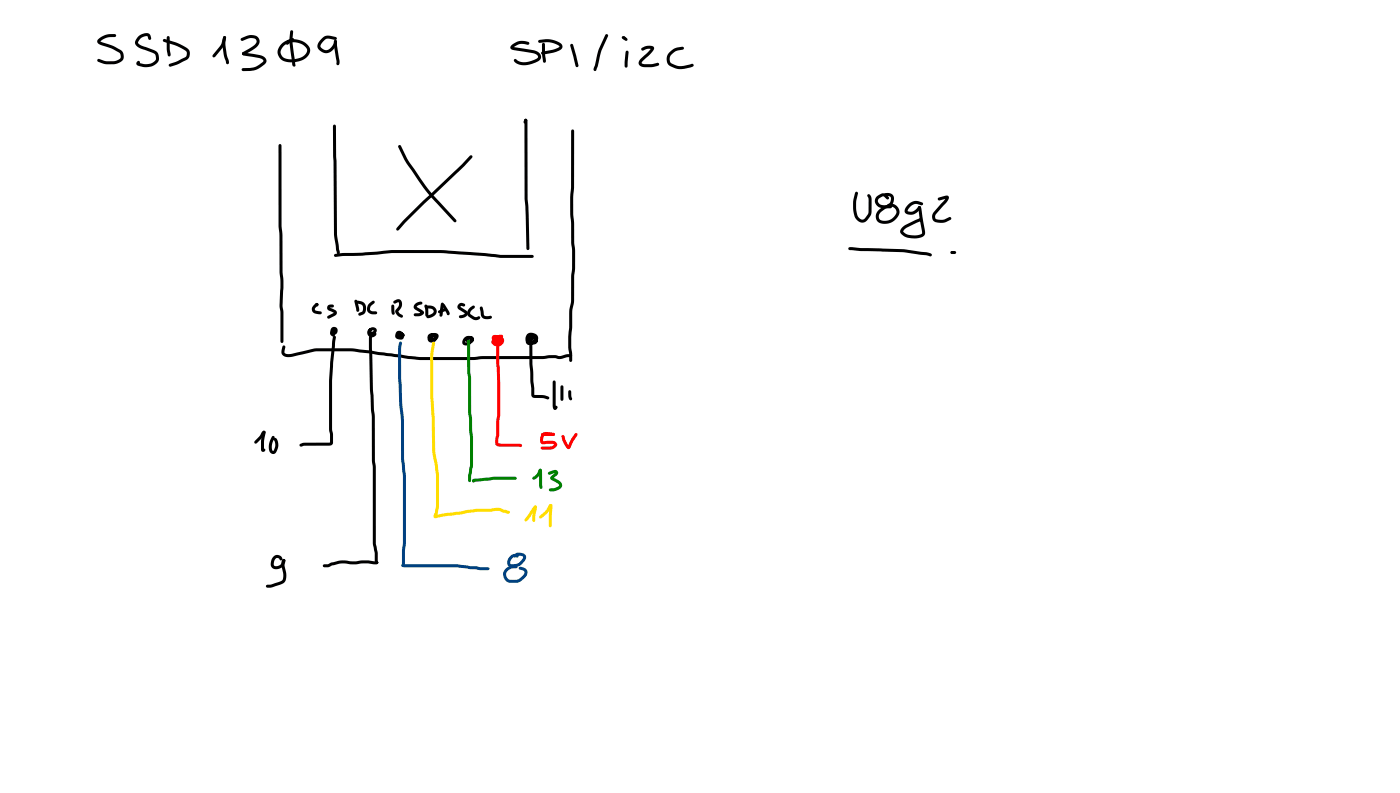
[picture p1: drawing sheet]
<svg xmlns="http://www.w3.org/2000/svg" width="337mm" height="190mm" viewBox="0 0 337 190" stroke-linecap="round" stroke-linejoin="round" font-family="sans-serif">
<g fill="#000">
<path d="M23.6 9.5l.9-.7 1-.5 .9-.1 1.4 .1v.5l-2.1 .2-1.6 .9 .5 .3a13.2 13.2 0 0 1 4.6 2 1.82 1.82 0 0 1 .5 1.9 1.82 1.82 0 0 1-1.6 1.2l-2.9 .1-1.6-.6-.2-.3 .3-.4 2 .6h1.7l1-.3a.9 .9 0 0 0 .6-1.3l-.4-.5a15.9 15.9 0 0 0-4.7-2l-.5-.5zM33.3 8.7a2.15 2.15 0 0 1 2.8-.4l.3 .9-.2 .3h-.4l-.3-.8a1.87 1.87 0 0 0-2.3 1.7l.9 .6 2.9 1a2.08 2.08 0 0 1 1.2 2.3 2.08 2.08 0 0 1-1.9 1.7 4.6 4.6 0 0 1-3.4-.4 .58 .58 0 0 1 0-.7 .58 .58 0 0 1 .7-.2l.1 .3-.2 .3-.1-.2a4.3 4.3 0 0 0 2.8 .2 1.35 1.35 0 0 0 1.3-1.1 1.35 1.35 0 0 0-.8-1.5l-2.8-1a1.46 1.46 0 0 1-1.3-2zM39.2 9.5l.4-.1 2.6 .8 2.6 1.3a1.72 1.72 0 0 1 0 2.9l-2.3 1.2-1.5 .4-.4-.1-.1-.2 .3-.4 1.4-.4 2.3-1.1a1.1 1.1 0 0 0 .3-1.4l-2.1-1.3-3.3-1-.3-.4zM40.2 8.8l.2-.2 .4 .4v3.2a.93 .93 0 0 1-.1 1.4 1.97 1.97 0 0 1-.6-1.8zM53.8 8.7l.4 .1 .2 .2-.7 2.1-2 2.6h-.5l-.1-.5 2-2.5zM53.8 8.7l.4 .1 .1 .4a10 10 0 0 0 .7 5.2l.1 .7-.4 .3-.3-.1-.1-.7a10.7 10.7 0 0 1-.7-5.6zM57.9 9.3l1.3-.6a2.14 2.14 0 0 1 3.2 1l-.1 .9a5.8 5.8 0 0 1-2.8 2.1l-1 .6-.3-.4 .2-.4 2.6-1.6a.91 .91 0 0 0 .7-.7 .91 .91 0 0 0-.4-.9l-1.1-.2-2 .7-.3-.1zM58.3 12.7l.2-.2 4 .7a1.34 1.34 0 0 1 1.3 .7 1.34 1.34 0 0 1-.1 1.5 5.4 5.4 0 0 1-3.6 1.7h-1.7l-.3-.4 .3-.3 1.7-.1a4.6 4.6 0 0 0 3.1-1.4 .38 .38 0 0 0 .1-.4 .38 .38 0 0 0-.3-.3l-4.5-.9-.3-.4zM69.9 7.3l.5 .1 .1 .2a20.4 20.4 0 0 0 .4 7.4l.1 .9a.73 .73 0 0 1-.8-.3 .73 .73 0 0 1 0-.8l-.1-.8a15.6 15.6 0 0 1-.2-6.7zM67.7 10.5l1.2-.8 1.4-.6 .3 .1 .1 .3-.2 .3-1.3 .6a2.3 2.3 0 0 0-1.7 2.5 2.18 2.18 0 0 0 2.7 1.4 3.6 3.6 0 0 0 3.6-1.8v-.5a3.3 3.3 0 0 0-3.9-1.7l-.8 .5-.3-.1a1.06 1.06 0 0 1 .9-1.2 3.8 3.8 0 0 1 4.9 2.6 3.1 3.1 0 0 1-3 2.7 4.1 4.1 0 0 1-4.4-.9 2.39 2.39 0 0 1 .5-3.4zM77.2 9.4l.8-.7 .8-.1 1.9 .3 .3 .3-.4 .4-1.6-.3a1.93 1.93 0 0 0-1.9 2.1l.6 .4a1.69 1.69 0 0 0 2.4-1.2l.3-.9a.59 .59 0 0 1 .6 .3 .59 .59 0 0 1-.1 .7 2.47 2.47 0 0 1-3.6 1.7 1.6 1.6 0 0 1-1-1.3 1.6 1.6 0 0 1 .7-1.5zM80.4 9.7l.2-.1 .4 .3 .6 4.8v.7l-.4 .3-.3-.4v-.7l-.6-3.6z"/>
<path d="M123 10.9l.6-.5a3.7 3.7 0 0 1 3.4-.3l.3 .3-.1 .3-.3 .1-.7-.2a3.1 3.1 0 0 0-2.8 .9l-.1-.3 5 .9a1.6 1.6 0 0 1 1.6 2.1 5.4 5.4 0 0 1-5.8 1 .79 .79 0 0 1-.5-1l.3-.1a3.2 3.2 0 0 0 3.2 .7l1.9-.7a.57 .57 0 0 0 .3-.6 .57 .57 0 0 0-.5-.5l-5.2-.9a.68 .68 0 0 1-.9-.4 .68 .68 0 0 1 .3-.8zM129.4 9.7l1.8-.3a4.1 4.1 0 0 1 4 1.6v.2a1.21 1.21 0 0 1-.9 1l-1.3 .5-2.3 .4-.5-.1v-.5l.4-.1a9.1 9.1 0 0 0 3.7-1l.2-.2a4.1 4.1 0 0 0-3.3-1.1l-1.5 .2-.2-.1zM130.4 10.4l.2-.1 .4 .3 .2 4.1-.3 .4a.85 .85 0 0 1-.5-1l-.1-1.2zM137.2 10.6l.2-.1 .4 .3 .7 2.6 .6 2.3-.1 .3-.3 .1-.3-.2-1.3-4.9zM145.6 8.2l.5 .1 .1 .3-1.7 3.7-1 4.2a.53 .53 0 0 1-.7 .5l-.1-.5 1.2-4.4zM150.5 12.2l.5 .1 .1 .2-.2 2.9a.69 .69 0 0 1-.4 .9 .88 .88 0 0 1-.3-1.2zM154.2 11.6a2.99 2.99 0 0 1 2.2-.6 .74 .74 0 0 1 .8 .4 .74 .74 0 0 1-.3 1l-2.4 2.3-.3 .5 .6 .2h1.7l1.6-.3 .4 .3-.3 .4a7.7 7.7 0 0 1-3.7 .3 1.05 1.05 0 0 1-1-.8 1.05 1.05 0 0 1 .5-1.2l1.7-1.5 .8-1 .1 .2h-1.1l-1 .4-.3-.1zM160.9 12.6l1.4-1 1.7-.4 .3 .1v.5l-1.3 .3a2.21 2.21 0 0 0-2 2.6l.1 .1a2.88 2.88 0 0 0 2.7 1.1l2.5-.6 .4 .1 .1 .3-.3 .3-2 .5a3.5 3.5 0 0 1-4.1-1.6l-.1-1.3zM67.1 34.7l.2-.1 .4 .4v19.3l.2 2.2v8.9l.2 2.5-.2 5.6 .2 1.4v7.1l-.3 .4-.4-.4v-7l-.2-1.5 .2-5.6-.2-2.5v-8.9l-.2-2.2zM80.1 30l.3-.1 .4 .4 .2 26 .6 3.8a.73 .73 0 0 1-.3 1l-.2-.1-.3-.9-.5-3.8zM95.8 34.9l.3-.1 .3 .2a52.5 52.5 0 0 0 7.1 11.1l6.2 7-.3 .3-.4-.2a67.4 67.4 0 0 1-10-12.1l-1.8-2.7-1.5-3.1zM126.1 28.7l.3-.2 .3 .4-.2 .6-.3 .2-.4-.4z"/>
<path d="M126.1 28.6h.5l.2 .3-.1 .3h-.5l-.2-.3zM126.1 28.6h.5l.2 .6v18.6l.3 3.8 .2 8.1-.4 .4-.4-.4-.1-8.1-.3-3.8zM137.4 31.2h.5l.1 .2v13.6l-.2 2.5v3.9l.2 2.3v4.6l.3 1.9-.1 4.2-.2 1.9v6l-.2 1a18.4 18.4 0 0 0-.3 5.6v.4a20.2 20.2 0 0 0 0 5.7l.1 1.6-.4 .4-.4-.4v-1.9a20.5 20.5 0 0 1 0-5.9v-1.6a14 14 0 0 1 .5-4.9l.2-12.1-.2-1.9-.2-10.8 .2-2.5zM97.1 52.8l14-13.4 1.9-2h.5v.5l-1.9 2-9.5 8.9-4.7 4.7-1.5 1.8h-.6v-.5zM80.4 61.1l1.8-.3 4.8-.1 7.1-.6h11.8l10.7 .7 3.7 .4h7.7l.3 .4-.3 .4h-7.5l-13.9-1.2h-12.4l-7.2 .6-4.5 .1-1.9 .2-.2-.1zM68 83l.5 .1 .1 .2-.2 1.4a1.51 1.51 0 0 0 1.9 .3l2.4-.6a15.6 15.6 0 0 1 6.8-.7h1.4a37.8 37.8 0 0 1 8.4 .5l5.8 .9a59.7 59.7 0 0 0 12.2 .7h6.7l2-.3h14.5l1.5-.2h1.6l1 .2 1.9-.4h.7l.4 .3-.4 .4h-.9l-1.7 .5-1.2-.3-2.9 .3h-15.3a75.5 75.5 0 0 1-11 .2 49.6 49.6 0 0 1-9.8-.8l-5.8-.8a44.3 44.3 0 0 0-10.2-.5 12.6 12.6 0 0 0-5.5 .7l-2.5 .6a2.18 2.18 0 0 1-2.7-.7v-.8zM126.8 80.3a1.49 1.49 0 0 1 1.8-.2 1.49 1.49 0 0 1 .5 1.9 1.71 1.71 0 0 1-2.6 .5 1.48 1.48 0 0 1 1.4-2l.3 .5-.1 .2-.3 .2-.3-.3 .2 .1-.5 .6v.3a1.11 1.11 0 0 0 1.3-.5v-.1a.43 .43 0 0 0-.1-.6 .77 .77 0 0 0-1-.2 .77 .77 0 0 0-.3 1 .98 .98 0 0 0 1.4 .1v-.4l-.2-.3-.9-.1a.93 .93 0 0 0 1 .8l.2 .1-.7-.5 .3-.1-.1 .3h-.5a.55 .55 0 0 1 .1-.8 .55 .55 0 0 1 .7 .1l.6 .4a.8 .8 0 0 1 0 1.1 .8 .8 0 0 1-1.1 .1 1.21 1.21 0 0 1-1.1-.8 1.21 1.21 0 0 1 .3-1.4 1.41 1.41 0 0 1 1.9 .5 1.41 1.41 0 0 1-.4 1.9 1.6 1.6 0 0 1-2.3-1.5zM127.4 81.9l.2-.1 .4 .4v5.2l.4 7.5h2.3l1.1 .4 .3 .3-.4 .4-1.1-.3-2.3-.1-.5-.5-.5-7.7zM133 91.5l.2-.1 .4 .3 .1 6.2-.4-.1 .2-.3a.46 .46 0 0 1 .5 .4 .46 .46 0 0 1-.3 .5 .69 .69 0 0 1-.8-.9zM134.8 92.7h.5l.1 .2v3.1l-.3 .3-.4-.3zM136.7 93.8l.3-.1 .3 .4 .3 1.7-.2 .3a.7 .7 0 0 1-.8-.8z"/>
<circle cx="58.5" cy="12.9" r=".36"/>
</g>
<g fill="#000">
<path d="M150 8.7l.4 .4-.4 .4-.4-.2z" fill-rule="evenodd"/>
<path d="M149.8 8.9l.5-.1 .4 .4 .2 .3-.1 .2-.5 .1-.5-.4-.1-.3z" fill-rule="evenodd"/>
<circle cx="149.8" cy="9" r=".36"/>
</g>
<g fill="#f00">
<path d="M118.4 80.7a1.93 1.93 0 0 1 2.8 1.2 1.56 1.56 0 0 1-1.5 1.3 1.56 1.56 0 0 1-1.6-1.1 2.57 2.57 0 0 1 2.8-1.6v.5a2.63 2.63 0 0 0-2 1.2l.4 .3h.5l.5-.3 .2-.4a.96 .96 0 0 0-1.2-.6h-.4a.71 .71 0 0 0 1.1 .6l.3-.1-.4-.3h-.4l.1-.3 .3 .2-.3 .1 .3-.3a.44 .44 0 0 1 .5 .3 .44 .44 0 0 1-.2 .5 .76 .76 0 0 1-1.1-.1 .76 .76 0 0 1 .1-1.1 .76 .76 0 0 1 1 0 .95 .95 0 0 1 .8 1.2 .95 .95 0 0 1-1.3 .6 1.25 1.25 0 0 1-1.2-.5 1.25 1.25 0 0 1-.1-1.3z"/>
<path d="M119.9 81.1l.2-.1a.77 .77 0 0 1 0 1.2l.2 17.4-.5 7-.1-.2 5.3 .2a.48 .48 0 0 1 .4 .7h-5.4l-.6-.2-.3-.4 .2-2.3v-3.2l.2-1.6-.2-14.9a6.5 6.5 0 0 1 .2-3.1z"/>
<path d="M130.2 104.1l2.8-.1 .4 .4-.4 .3h-2.6l-.2-.1z"/>
<path d="M130.4 104.1l.6-.3h.6l1.6 .2 .2 .4-.4 .3-1.7-.2a1.09 1.09 0 0 0-.7 1.6l1.9-.2a1.04 1.04 0 0 1 1.4 .8 1.04 1.04 0 0 1-1 1.2h-2.9l-.1-.3 .4-.3h2.1l.8-.4-.5-.3-2 .1a1.02 1.02 0 0 1-.8-1.5z"/>
<path d="M135.1 104.6l.2-.1 .4 .2 .4 1.4 .8 1.2-.4-.1 .5-1.3a3.9 3.9 0 0 1 1.5-1.9l.2 .1 .1 .4-.9 1.3-.7 1.5a.6 .6 0 0 1-.5 .6 .6 .6 0 0 1-.7-.5l-.8-1.5-.2-1z"/>
</g>
<g fill="#000">
<path d="M205.7 46.1h.5l.1 .3-.5 1.8v1.9a2.56 2.56 0 0 0 1.2 2.6l.8-.1 .9-1.3v-3.8a.56 .56 0 0 1 .1-.9l.4 .3 .3 .7v3.3a2.97 2.97 0 0 1-2.1 2.6 2.54 2.54 0 0 1-2.3-2.8v-2.6zM210.8 47.2l.2-.2a1.42 1.42 0 0 1 2.1-.2l.5 .5v.5h-.5l-.8-.6-1.1 .6a1.11 1.11 0 0 0 .2 1.2 1.11 1.11 0 0 0 1.2 .3 1.37 1.37 0 0 0 1.3-.6 1.37 1.37 0 0 0 0-1.5l-1.2-.2a.61 .61 0 0 1 .2-.6 .61 .61 0 0 1 .7 0 1.47 1.47 0 0 1 1.1 2.3 2.35 2.35 0 0 1-2.3 1.3 2.35 2.35 0 0 1-2.1-1.8zM211.1 50.5l1.6-1 .7-.2 .9 .1v.5l-1.4 .2-.9 .7a1.23 1.23 0 0 0-.7 1.6 1.23 1.23 0 0 0 1.6 .6 2.4 2.4 0 0 0 2.6-2.4l-.1-.1a1.45 1.45 0 0 0-1.7-.8l-.3-.1a.62 .62 0 0 1 .2-.7 .62 .62 0 0 1 .7 0 1.99 1.99 0 0 1 1.6 3.1 3.3 3.3 0 0 1-5.1 1 2.03 2.03 0 0 1 .3-2.5zM220.8 49.6h.4l.2 .3 .9 5.2a1.42 1.42 0 0 1-.3 1.6 5 5 0 0 1-5.3-.4 1.14 1.14 0 0 1 .4-1.9l3.9-1.9 .4 .1 .1 .2-.3 .4-3.4 1.6-.7 .8 .3 .3a4.2 4.2 0 0 0 3.9 .4l.3-.2 .1-.4-1-5.8zM218.4 49.1l.8-.6 1-.2 1.5 .3 .2 .4-.3 .3-1-.3a2.27 2.27 0 0 0-2.4 1.7 1.89 1.89 0 0 0 2.5-1l.3-.2 .3 .1a1.43 1.43 0 0 1-.9 1.4 2.03 2.03 0 0 1-2.9-.1l.1-.8zM225.5 47.6l1.7-.6a.66 .66 0 0 1 .9 .3 .66 .66 0 0 1-.3 .9l-3 3.6a.68 .68 0 0 0 .3 .9l1.5 .1 1.6-.6h.4v.5l-1.1 .6a3.3 3.3 0 0 1-3.2-.4l-.2-1 .3-.9 2.6-2.9 .4-.7 .2 .3-1.8 .5-.3-.1zM75.9 72.9h.5v.5h-.5zM75.5 73.2a.55 .55 0 0 1 .5-.4 .55 .55 0 0 1 .5 .3l-.8 1v.4l1.3 .3 .4 .4-.4 .3-1.1-.1a1.17 1.17 0 0 1-.9-1 1.17 1.17 0 0 1 .5-1.2zM78.9 73.4l.5-.2 .8 .1v.5l-.9 .1 1.3 .6a.74 .74 0 0 1 .4 .7 .74 .74 0 0 1-.5 .6l-1.3 .7h-.5l-.1-.3 .2-.3 1.5-.8-1.1-.5a.77 .77 0 0 1-.3-1.2zM79.7 78.8a.9 .9 0 0 1 1.3 .1 .9 .9 0 0 1-.2 1.3 .9 .9 0 0 1-1.2-.1 .93 .93 0 0 1 1.1-1.2v.5l-.4 .1 .2-.1-.2 .5-.2-.2h.3v-.3l-.2-.1-.2 .7 .5 .5a.62 .62 0 0 1-1 0l-.2-.6zM85.3 72.1l.2-.1 .4 .3 .5 2.2-.4 .4-.4-.3-.4-2.2zM85.8 72.3l1 .1a1.81 1.81 0 0 1 1.2 1.4 1.81 1.81 0 0 1-.7 1.8l-.8 .3-.4-.4 .2-.3 .7-.3a1.39 1.39 0 0 0 0-1.6l-1.3-.5z"/>
<path d="M88.8 79l.5-.1 .1 .3-.3 .4 .2-.2v.3l.6-.3h-.4l-.4 .3 .1 .6h.3l.3-.2v.3v-.5l.3-.1 .3 .2a.99 .99 0 0 1-.5 .9 .99 .99 0 0 1-1 0 1.22 1.22 0 0 1-.2-1.9 1.22 1.22 0 0 1 1.9 .3 1.02 1.02 0 0 1-1 1.1 1.02 1.02 0 0 1-1.1-1.1zM88.8 72.9l.9-.7 .4 .4-1 1.1a.66 .66 0 0 0-.2 .7 .66 .66 0 0 0 .7 .4h.7l.4 .4-.4 .3h-.7a1.44 1.44 0 0 1-1.4-1 1.44 1.44 0 0 1 .6-1.6zM94.6 72.4l.7-.4a1.19 1.19 0 0 1 1.3 .6 1.19 1.19 0 0 1-.2 1.4l-.7 .9v-.1l.4 .5 .7 .5v.4l-.3 .1-.8-.4-.6-.7-.1-.6 .4-.5a1.35 1.35 0 0 0 .5-1.3l-.2-.2-.8 .3-.3-.1zM94.2 73.3l.2-.1 .4 .3v2a.63 .63 0 0 1-.7-.2 .63 .63 0 0 1 0-.7zM99.7 73.1l.7-.5a.76 .76 0 0 1 1.2 .2l-.1 .3-.9 .2-.5 .4 1.3 .8a.75 .75 0 0 1 .5 .8 .75 .75 0 0 1-.9 .6h-1.5l-.1-.3 .4-.3 .9-.1 .5-.2 .1 .3-1.2-.8a.84 .84 0 0 1-.6-.6 .84 .84 0 0 1 .2-.8zM102.3 73.5l1-.1a1.45 1.45 0 0 1 1.7 1.2 1.45 1.45 0 0 1-1.3 1.7 .77 .77 0 0 1-1.2-.2l.1-.3a1.81 1.81 0 0 0 1.6-.9v-.3l-.3-.4-1.6-.2zM102.1 73.3l.3-.1a2.68 2.68 0 0 1 .5 2.8l-.3 .1-.4-.4zM105.3 74.7l1.7-.7 .3 .1 .1 .2-.2 .4-1.5 .6-.3-.1zM106.1 72.8h.5l.1 .2-.3 2.7-.4 .4-.4-.4zM106.3 73l.3-.1 .3 .2 1.1 1.9a.44 .44 0 0 1 0 .5 .44 .44 0 0 1-.5 .1l-1.2-2.1zM110.3 73l.6-.2 .9 .3-.1 .4h-.8l-.2 .2 1.4 .9a.95 .95 0 0 1 .3 1.1 .95 .95 0 0 1-.9 .6 .6 .6 0 0 1-.7 .2 .6 .6 0 0 1-.4-.7l1.3-.5-1.1-.8a.85 .85 0 0 1-.6-.6 .85 .85 0 0 1 .3-.9zM112.9 74l.7-.6 .5 .1 .1 .2-.2 .3-.8 .7-.2 .6 1 .8 .6 .1a.6 .6 0 0 1 .9 .1l-.2 .3a1.52 1.52 0 0 1-1.7 .1l-.7-.5a1.32 1.32 0 0 1 0-2.2z"/>
<path d="M115.4 73.7l.3-.1 .3 .3 .5 1.9 .6 .2 .8-.2 .4 .4a1.59 1.59 0 0 1-2.6-.3l-.4-1.9zM95.3 79.7a.88 .88 0 0 1 1.5 .3 .88 .88 0 0 1-.9 1.2 .77 .77 0 0 1-.3-1.1 .77 .77 0 0 1 1.2-.2l.4 .3 .2 .3-.2 .3-.2 .1-.7-.4-.3 .1v-.4l-.3 .5 .7 .2v-.4a.44 .44 0 0 1-.7-.2l.1-.3a.87 .87 0 0 1 1.4 .7 .87 .87 0 0 1-1.3 .8 1.02 1.02 0 0 1-.9-.7 1.02 1.02 0 0 1 .3-1.1zM103 80.4a1.16 1.16 0 0 1 1.8 0 1.16 1.16 0 0 1-.4 1.8 1.16 1.16 0 0 1-1.6-.8 1.04 1.04 0 0 1 .9-1l.6 .1 .1 .3-.1 .2-.7 .2v.3h.5l.2-.4-.3-.3h-.4l-.1 .1 .2 .1 .5 .1 .5-.3h-.5l-.7 .4a.55 .55 0 0 1-.2-.5 .55 .55 0 0 1 .4-.5 .96 .96 0 0 1 1.3-.1 .96 .96 0 0 1 .1 1.4 1.81 1.81 0 0 1-2 .1l-.3-.6zM111.6 81.1a1.41 1.41 0 0 1 2.3 .5 1.01 1.01 0 0 1-1.2 .9 1.01 1.01 0 0 1-.7-1.5l1.1-.1 .4 .3-.4 .4h-.6v-.1l.2 .2h.3l.2-.2h-.9l-.5 .7a1.07 1.07 0 0 0 1.3-.8l-.6 .2-.2-.1a.7 .7 0 0 1 .9-.8 .88 .88 0 0 1 .7 .8 .88 .88 0 0 1-.5 .9 1.38 1.38 0 0 1-2.3 0l.1-.7z"/>
<circle cx="221" cy="49.9" r=".36"/>
<circle cx="76.2" cy="73.2" r=".37"/>
<circle cx="89" cy="79.3" r=".37"/>
</g>
<g fill="#008000">
<path d="M112.4 81.7l.3-.1 .3 .3 .3 17.3 .4 5.7v7l-.4 2.4-.1 1.2-.3 .3-.4-.3v-1.3l.5-2.5v-6.7l-.5-5.8v-8.5l-.2-1.4z"/>
<path d="M113.6 115.1l.6-.1a42.2 42.2 0 0 1 9.9-.4l.1 .3-.3 .3a60.4 60.4 0 0 0-9.9 .5l.2-.2-.1 .3-.3 .1a.46 .46 0 0 1-.3-.3 .46 .46 0 0 1 .1-.5z"/>
<path d="M129.7 112.7h.4l.1 .3-.7 1.4a1.59 1.59 0 0 1-1.4 .7l-.1-.4 1-.8z"/>
<path d="M129.6 112.7l.3-.1 .3 .2 .1 .3 .1 4-.3 .4-.4-.3-.1-.6z"/>
<path d="M131.8 113.5l1-.5a.79 .79 0 0 1 1.2 .1 .79 .79 0 0 1-.2 1.2l-.8 .6-.1-.2 1.2 .6a1.2 1.2 0 0 1 1 1 1.2 1.2 0 0 1-.5 1.2 3.1 3.1 0 0 1-2.6 .4l-.1-.2 .4-.4a2.98 2.98 0 0 0 2-.5l.1-.2-.2-.4-1.4-.8a.63 .63 0 0 1-.5-.5 .63 .63 0 0 1 .4-.7l.8-.7-1.5 .6-.2-.1z"/>
<circle cx="129.9" cy="113" r=".36"/>
</g>
<g fill="#fd0">
<path d="M104 82.1h.5l.1 .3a25.3 25.3 0 0 0-.5 7.2v5l.4 5.6 .1 8.1 .2 1.5a31.8 31.8 0 0 1 .7 7v4.9l-.3 1.7-.3 .6-.2-.2 7.6-1.3 2.1-.3h3.7a3.1 3.1 0 0 1 2.9 .2l1.5 .4a.53 .53 0 0 1-.3 .6 .53 .53 0 0 1-.7-.2l-1.6-.5-2.1 .2-3.3 .1-9.4 1.4a.62 .62 0 0 1-.8-.1 .62 .62 0 0 1 .1-.9l.4-1.7v-4.9a38.1 38.1 0 0 0-.9-8.5l-.1-8.1-.4-4.7v-4.2a29.9 29.9 0 0 1 .6-9.2z"/>
<path d="M128.4 121.5h.6v.5l-2.3 3.2-.3 .1-.2-.1v-.5z"/>
<path d="M128.4 121.5h.6l.1 .4-.4 1.8v1.4l-.4 .3-.2-.1a7.4 7.4 0 0 1 .3-3.4v.1z"/>
<path d="M132.1 121.2l.4-.1 .3 .3-.1 .3-.4 .1 .3-.1-.7 1.2-1.7 1.6h-.5v-.5l1.5-1.4z"/>
<path d="M132.2 121.2a.55 .55 0 0 1 .6 .2 .55 .55 0 0 1 0 .6l-.2 4.3-.3 .4-.4-.4z"/>
</g>
<g fill="#004080">
<path d="M96.1 82.1h.4l.2 .3-.3 1.3v7.1l.3 5.9 .4 4.3v9.2l.5 4.1v16.1l-.2 1.8-.1 3.4-.2 .5-.2 .1-.4-.4 .4-5.4v-16.1l-.5-4.1v-9.1l-.5-4.4-.2-10.7a7.8 7.8 0 0 1 .4-3.9z"/>
<path d="M96.6 135.6h13.3l5.4 .6 2 .1 .4 .3-.4 .4h-1.8l-5.6-.7h-12.6a.54 .54 0 0 1-.6-.1 .54 .54 0 0 1-.1-.6z"/>
<path d="M122.6 133.7l.9-.6 1.1 .3v.4h-.8a1.42 1.42 0 0 0-1.1 1.6l.1 .1a2.45 2.45 0 0 0 2.2-.5l.7-.9v-.4l-1.2-.2-.7 .4-.3-.1a1 1 0 0 1 1.1-1.1l.8 .1a1.09 1.09 0 0 1 1 .7 1.09 1.09 0 0 1-.2 1.1l-.7 .9a3 3 0 0 1-3.4 .4 1.88 1.88 0 0 1 .5-2.2z"/>
<path d="M121.5 136.7l1.4-.8h1.5v.5l-.9 .1a1.54 1.54 0 0 0-1.7 2.1l.7 .7h1.8l1-.7 .7-.8a.47 .47 0 0 0-.2-.7l-.8-.2-.3-.4a1.02 1.02 0 0 1 1.5 0 1.33 1.33 0 0 1 0 2.2l-1.4 1.2-1.8 .1a1.98 1.98 0 0 1-1.9-1.1 1.98 1.98 0 0 1 .4-2.2z"/>
</g>
<g fill="#000">
<path d="M204 59.5l.8-.1 2 .2 10.3 .3 5.6 .7 1.1 .3 .2 .3-.3 .4-1.1-.3-5.5-.7-10.4-.3-2.4-.2-.4-.4zM80.2 80.7h.5l.1 .3-1 10.2 .1 12.3a5.1 5.1 0 0 1 0 3.3l-.7 .3h-6.1l-.4 .1a.47 .47 0 0 1-.7-.3l.1-.2 1-.3 6.3-.1-.1-1.9-.2-1.3v-11.9l.7-9zM89.1 80h.4l.1 .3-.2 .9v2.2l.3 10.2 .4 6.6v10.5l.2 1.5v18.4l.5 2 .2 2.5-.4 .4-.5-.5a12.3 12.3 0 0 0-.5-4.4v-18.4l-.2-1.5v-10.5l-.5-6.6-.2-10.2v-2.4zM63.1 103.6l.4-.1 .3 .3-.4 .4 .2-.1-.5 .9-1.4 1.5h-.5v-.5l1.2-1.3zM63.2 103.6h.5l.1 .4a10.8 10.8 0 0 0-.3 4l-.3-.2h.5l.1 .3-.2 .3a.53 .53 0 0 1-.6 .1 .53 .53 0 0 1-.3-.5 11.3 11.3 0 0 1 .4-4.1l.1 .2zM65.5 104.8h.4l.1 .3-.4 .9a2.04 2.04 0 0 0 0 2.3l.1 .1a2.43 2.43 0 0 0 .3-2.5l-.2-.4a.48 .48 0 0 1 .5-.2 .48 .48 0 0 1 .4 .4 2.78 2.78 0 0 1-.9 3.4 1.41 1.41 0 0 1-1.2-2l.3-1.2zM65.8 133.7a1.17 1.17 0 0 1 1.3-.3 1.17 1.17 0 0 1 .7 1.1 .5 .5 0 0 1-.7-.3l-.6-.2a1.47 1.47 0 0 0-.5 2 1.44 1.44 0 0 0 1.9-1.3l.1-.3 .2-.1 .3 .2a1.99 1.99 0 0 1-1 2 1.99 1.99 0 0 1-2.3-.3 2.5 2.5 0 0 1 .6-2.5zM67.9 134.4l.3-.1 .4 .3-.3 .4 .2-.1-.1 .6 .4 2.8-.1 1-.3 .6a7.4 7.4 0 0 1-3.1 1.2h-1.3l-.1-.3 .4-.3a7 7 0 0 0 3.4-1l.3-.3 .1-.9-.4-2.7zM77.7 135.7l1.1-.1 1.2-.5a6.9 6.9 0 0 1 3.9-.3l1.6 .1 2.8-.3 2.5 .3a.71 .71 0 0 1-.3 .7 .71 .71 0 0 1-.8-.1l-2.1-.2a15.2 15.2 0 0 1-5.4 0l-2.3 .5-1.1 .5-1.1-.1z"/>
<circle cx="68.2" cy="134.6" r=".36"/>
<circle cx="90.6" cy="135.1" r=".36"/>
</g>
<g fill="#000">
<path d="M228.8 60.3l.4 .1 .1 .3-.4 .3z" fill-rule="evenodd"/>
<path d="M228.7 60.4l.8-.1 .4 .4-.4 .3h-.6l-.3-.3z" fill-rule="evenodd"/>
<circle cx="228.8" cy="60.7" r=".36"/>
</g>
</svg>
